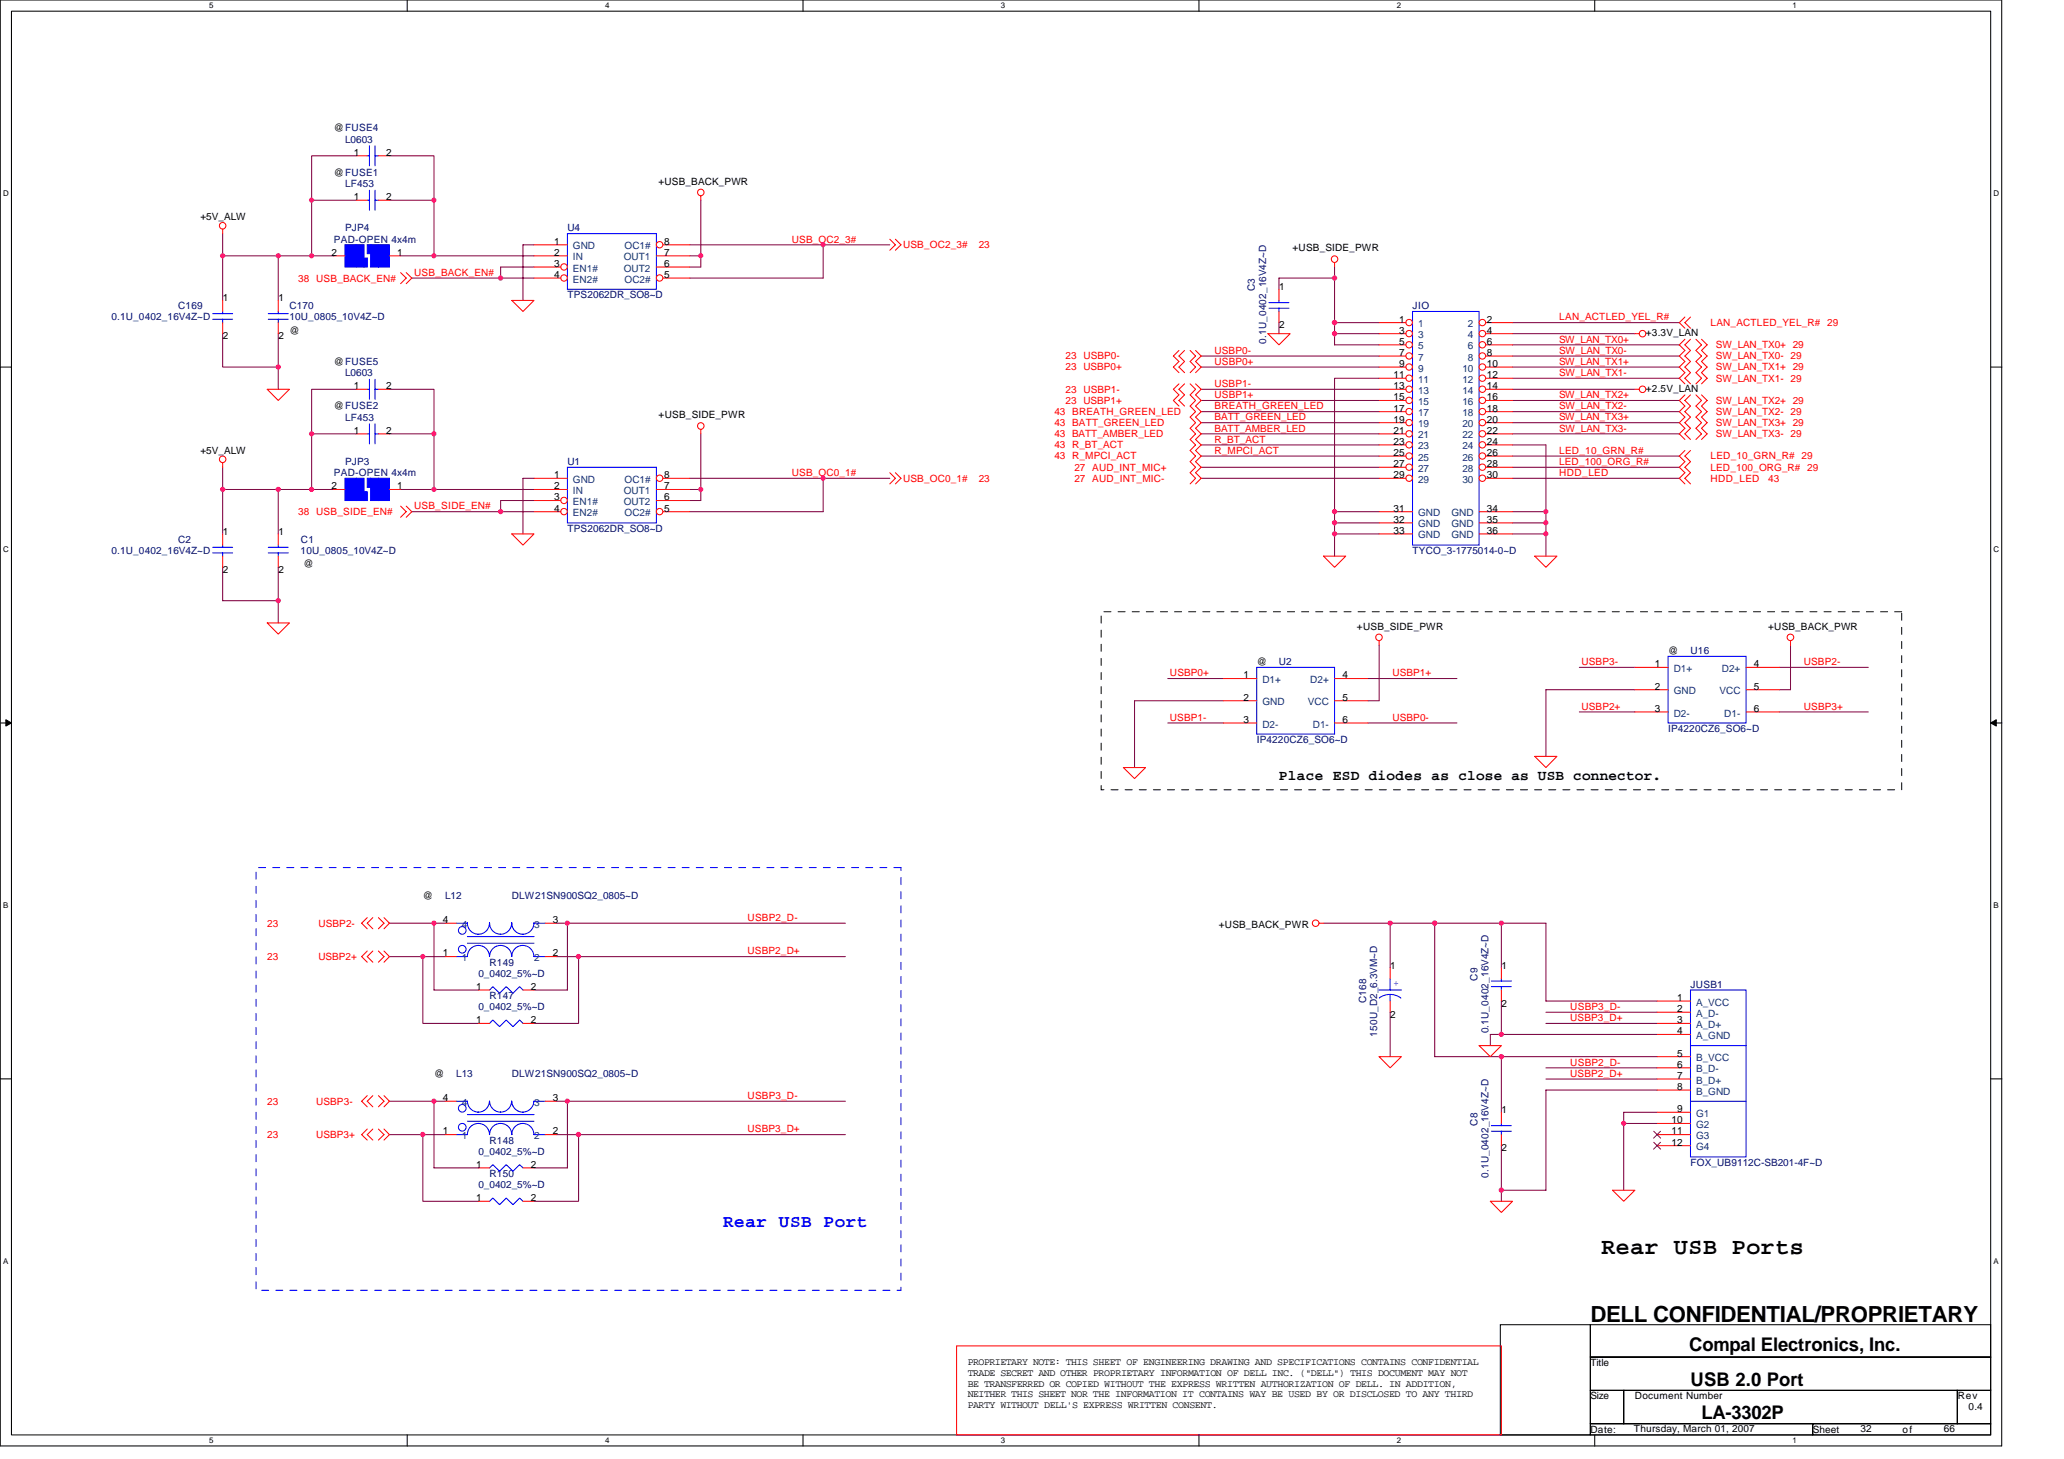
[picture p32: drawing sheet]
<svg xmlns="http://www.w3.org/2000/svg" width="297mm" height="210mm" viewBox="0 0 297 210" stroke-linecap="round" stroke-linejoin="round" font-family="sans-serif">
<defs><g id="words">
<text font-size="3.3" x="230.5" y="180.4">Rear USB Ports</text>
<text font-size="3.2" x="228.9" y="190.2">DELL CONFIDENTIAL/PROPRIETARY</text>
<g font-size="2.7">
<text x="243.1" y="194.4">Compal Electronics, Inc.</text>
<text x="243.3" y="199.3">USB 2.0 Port</text>
<text x="244.9" y="204.2">LA-3302P</text>
</g>
<text font-size="2.5" fill="#00f" x="104.1" y="176.6">Rear USB Port</text>
<text font-size="2.1" x="184.1" y="112.2">Place ESD diodes as close as USB connector.</text>
<g font-size="1.4">
<text x="48" y="18.9">@FUSE4</text>
<text x="50.9" y="22.4">1</text>
<text x="55.6" y="22.4">2</text>
<text x="48" y="25.3">@FUSE1</text>
<text x="50.9" y="28.8">1</text>
<text x="55.6" y="28.8">2</text>
<text x="94.8" y="26.6">+USB_BACK_PWR</text>
<text x="28.8" y="31.7">+5V_ALW</text>
<text x="79.7" y="35.2">1</text>
<text x="95.6" y="35.2">8</text>
<text x="47.7" y="36.8">2</text>
<text x="57.2" y="36.8">1</text>
<text x="79.7" y="36.8">2</text>
<text x="79.7" y="38.4">3</text>
<text x="79.7" y="40">4</text>
<text x="95.6" y="40">5</text>
<text x="95.6" y="36.8">7</text>
<text x="95.6" y="38.4">6</text>
<text x="184.1" y="41.8">1</text>
<text x="186" y="36.2">+USB_SIDE_PWR</text>
<text x="32.1" y="43.4">1</text>
<text x="40.1" y="43.4">1</text>
<text x="184.1" y="47.2">2</text>
<text x="201.4" y="46.4">1</text>
<text x="201.4" y="48">3</text>
<text x="214" y="46.4">2</text>
<text x="214" y="48">4</text>
<text x="32.1" y="48.8">2</text>
<text x="40.1" y="48.8">2</text>
<text x="41.7" y="48">@</text>
<text x="48" y="52.5">@FUSE5</text>
<text x="201.4" y="49.6">5</text>
<text x="201.4" y="51.2">7</text>
<text x="201.4" y="52.8">9</text>
<text x="214" y="49.6">6</text>
<text x="214" y="51.2">8</text>
<text x="214" y="52.8">10</text>
<text x="236.9" y="48.3">+3.3V_LAN</text>
<text x="48" y="58.9">@FUSE2</text>
<text x="50.9" y="56">1</text>
<text x="55.6" y="56">2</text>
<text x="200.6" y="54.4">11</text>
<text x="200.6" y="56">13</text>
<text x="200.6" y="57.6">15</text>
<text x="200.6" y="59.2">17</text>
<text x="214" y="54.4">12</text>
<text x="214" y="56">14</text>
<text x="214" y="57.6">16</text>
<text x="214" y="59.2">18</text>
<text x="236.9" y="56.3">+2.5V_LAN</text>
<text x="28.8" y="65.3">+5V_ALW</text>
<text x="50.9" y="62.4">1</text>
<text x="55.6" y="62.4">2</text>
<text x="94.8" y="60.2">+USB_SIDE_PWR</text>
<text x="200.6" y="60.8">19</text>
<text x="200.6" y="62.4">21</text>
<text x="200.6" y="64">23</text>
<text x="200.6" y="65.6">25</text>
<text x="214" y="60.8">20</text>
<text x="214" y="62.4">22</text>
<text x="214" y="64">24</text>
<text x="214" y="65.6">26</text>
<text x="47.7" y="70.4">2</text>
<text x="57.2" y="70.4">1</text>
<text x="79.7" y="68.8">1</text>
<text x="79.7" y="70.4">2</text>
<text x="79.7" y="72">3</text>
<text x="95.6" y="68.8">8</text>
<text x="95.6" y="70.4">7</text>
<text x="95.6" y="72">6</text>
<text x="200.6" y="67.2">27</text>
<text x="200.6" y="68.8">29</text>
<text x="214" y="67.2">28</text>
<text x="214" y="68.8">30</text>
<text x="32.1" y="77">1</text>
<text x="40.1" y="77">1</text>
<text x="79.7" y="73.6">4</text>
<text x="95.6" y="73.6">5</text>
<text x="200.6" y="73.6">31</text>
<text x="200.6" y="75.2">32</text>
<text x="200.6" y="76.8">33</text>
<text x="214" y="73.6">34</text>
<text x="214" y="75.2">35</text>
<text x="214" y="76.8">36</text>
<text x="32.1" y="82.4">2</text>
<text x="40.1" y="82.4">2</text>
<text x="43.7" y="81.6">@</text>
<text x="180.9" y="95.7">@</text>
<text x="195.3" y="90.6">+USB_SIDE_PWR</text>
<text x="238.1" y="96">1</text>
<text x="240.1" y="94.1">@</text>
<text x="252.4" y="96">4</text>
<text x="254.5" y="90.6">+USB_BACK_PWR</text>
<text x="178.9" y="97.6">1</text>
<text x="178.9" y="100.8">2</text>
<text x="193.2" y="100.8">5</text>
<text x="193.2" y="97.6">4</text>
<text x="238.1" y="99.2">2</text>
<text x="252.4" y="99.2">5</text>
<text x="178.9" y="104">3</text>
<text x="193.2" y="104">6</text>
<text x="238.1" y="102.4">3</text>
<text x="252.4" y="102.4">6</text>
<text x="60.9" y="129.3">@</text>
<text x="63.7" y="137.6">1</text>
<text x="63.7" y="132.8">4</text>
<text x="79.6" y="132.8">3</text>
<text x="79.6" y="137.6">2</text>
<text x="175.4" y="133.5">+USB_BACK_PWR</text>
<text x="68.5" y="142.4">1</text>
<text x="76.4" y="142.4">2</text>
<text x="200.1" y="139.4">1</text>
<text x="216.1" y="139.4">1</text>
<text x="241.4" y="144">1</text>
<text x="68.5" y="147.2">1</text>
<text x="76.4" y="147.2">2</text>
<text x="200.1" y="146.4">2</text>
<text x="216.1" y="144.8">2</text>
<text x="241.4" y="145.6">2</text>
<text x="241.4" y="147.2">3</text>
<text x="241.4" y="148.8">4</text>
<text x="62.5" y="154.9">@</text>
<text x="241.4" y="152">5</text>
<text x="241.4" y="153.6">6</text>
<text x="241.4" y="155.2">7</text>
<text x="63.7" y="158.4">4</text>
<text x="79.6" y="158.4">3</text>
<text x="216.1" y="160.2">1</text>
<text x="240.6" y="161.6">10</text>
<text x="241.4" y="156.8">8</text>
<text x="241.4" y="160">9</text>
<text x="63.7" y="163.2">1</text>
<text x="68.5" y="168">1</text>
<text x="76.4" y="168">2</text>
<text x="79.6" y="163.2">2</text>
<text x="216.1" y="165.7">2</text>
<text x="240.6" y="163.2">11</text>
<text x="240.6" y="164.8">12</text>
<text x="68.5" y="172.8">1</text>
<text x="76.4" y="172.8">2</text>
<text x="139.3" y="196.4">PROPRIETARY NOTE: THIS SHEET OF ENGINEERING DRAWING AND SPECIFICATIONS CONTAINS CONFIDENTIAL</text>
<text x="139.3" y="197.9">TRADE SECRET AND OTHER PROPRIETARY INFORMATION OF DELL INC. (&quot;DELL&quot;) THIS DOCUMENT MAY NOT</text>
<text x="228.9" y="196.5">Title</text>
<text x="139.3" y="199.5">BE TRANSFERRED OR COPIED WITHOUT THE EXPRESS WRITTEN AUTHORIZATION OF DELL. IN ADDITION,</text>
<text x="139.3" y="201">NEITHER THIS SHEET NOR THE INFORMATION IT CONTAINS WAY BE USED BY OR DISCLOSED TO ANY THIRD</text>
<text x="139.3" y="202.6">PARTY WITHOUT DELL'S EXPRESS WRITTEN CONSENT.</text>
<text x="228.9" y="201.3">Size</text>
<text x="235.3" y="201.3">Document Number</text>
<text x="281.7" y="201.3">Rev</text>
<text x="283.3" y="202.9">0.4</text>
<text x="228.9" y="206.1">Date:</text>
<text x="235.1" y="206">Thursday, March 01, 2007</text>
<text x="260.9" y="206.1">Sheet</text>
<text x="267.8" y="206">32</text>
<text x="273.8" y="206.1">of</text>
<text x="279.8" y="206">66</text>
</g>
<g font-size="1.4" fill="#000080">
<text x="49.7" y="20.5">L0603</text>
<text x="49.7" y="26.9">LF453</text>
<text x="48" y="34.9">PAD-OPEN 4x4m</text>
<text x="49.7" y="33.3">PJP4</text>
<text x="81.7" y="33.3">U4</text>
<text x="180.6" y="41.9" transform="rotate(-90 180.6 41.9)">C3</text>
<text x="16" y="46.1">0.1U_0402_16V4Z~D</text>
<text x="25.7" y="44.5">C169</text>
<text x="41.7" y="44.5">C170</text>
<text x="41.7" y="46.1">10U_0805_10V4Z~D</text>
<text x="81.7" y="42.9">TPS2062DR_SO8~D</text>
<text x="203.3" y="44.5">JIO</text>
<text x="182.2" y="49.4" transform="rotate(-90 182.2 49.4)">0.1U_0402_16V4Z~D</text>
<text x="49.7" y="54.1">L0603</text>
<text x="49.7" y="60.5">LF453</text>
<text x="48" y="68.5">PAD-OPEN 4x4m</text>
<text x="49.7" y="66.9">PJP3</text>
<text x="81.7" y="66.9">U1</text>
<text x="81.7" y="76.5">TPS2062DR_SO8~D</text>
<text x="16" y="79.7">0.1U_0402_16V4Z~D</text>
<text x="25.7" y="78.1">C2</text>
<text x="43.3" y="79.7">10U_0805_10V4Z~D</text>
<text x="43.3" y="78.1">C1</text>
<text x="203.3" y="79.7">TYCO_3-1775014-0~D</text>
<text x="184.1" y="95.7">U2</text>
<text x="243.3" y="94.1">U16</text>
<text x="180.9" y="106.9">IP4220CZ6_SO6~D</text>
<text x="240.1" y="105.3">IP4220CZ6_SO6~D</text>
<text x="64" y="129.3">L12</text>
<text x="73.7" y="129.3">DLW21SN900SQ2_0805~D</text>
<text x="68.9" y="140.5">0_0402_5%~D</text>
<text x="70.5" y="138.9">R149</text>
<text x="70.5" y="143.7">R147</text>
<text x="212.6" y="141.1" transform="rotate(-90 212.6 141.1)">C9</text>
<text x="243.3" y="142.1">JUSB1</text>
<text x="68.9" y="145.3">0_0402_5%~D</text>
<text x="196.6" y="144.4" transform="rotate(-90 196.6 144.4)">C168</text>
<text x="198.2" y="149.1" transform="rotate(-90 198.2 149.1)">150U_D2_6.3VM~D</text>
<text x="214.2" y="148.7" transform="rotate(-90 214.2 148.7)">0.1U_0402_16V4Z~D</text>
<text x="65.7" y="154.9">L13</text>
<text x="73.7" y="154.9">DLW21SN900SQ2_0805~D</text>
<text x="212.6" y="161.9" transform="rotate(-90 212.6 161.9)">C8</text>
<text x="68.9" y="166.1">0_0402_5%~D</text>
<text x="70.5" y="164.5">R148</text>
<text x="243.3" y="167.7">FOX_UB9112C-SB201-4F~D</text>
<text x="68.9" y="170.9">0_0402_5%~D</text>
<text x="70.5" y="169.3">R150</text>
<text x="214.2" y="169.5" transform="rotate(-90 214.2 169.5)">0.1U_0402_16V4Z~D</text>
</g>
<g font-size="1.4" fill="#004080">
<text x="82.5" y="35.9">GND</text>
<text x="89.9" y="35.9">OC1#</text>
<text x="82.5" y="37.5">IN</text>
<text x="82.5" y="39.1">EN1#</text>
<text x="82.5" y="40.7">EN2#</text>
<text x="89.8" y="37.5">OUT1</text>
<text x="89.8" y="39.1">OUT2</text>
<text x="89.9" y="40.7">OC2#</text>
<text x="204.1" y="47.1">1</text>
<text x="211.3" y="47.1">2</text>
<text x="204.1" y="48.7">3</text>
<text x="204.1" y="50.3">5</text>
<text x="204.1" y="51.9">7</text>
<text x="204.1" y="53.5">9</text>
<text x="210.5" y="53.5">10</text>
<text x="211.3" y="48.7">4</text>
<text x="211.3" y="50.3">6</text>
<text x="211.3" y="51.9">8</text>
<text x="204.1" y="55.1">11</text>
<text x="204.1" y="56.7">13</text>
<text x="204.1" y="58.3">15</text>
<text x="204.1" y="59.9">17</text>
<text x="210.5" y="55.1">12</text>
<text x="210.5" y="56.7">14</text>
<text x="210.5" y="58.3">16</text>
<text x="210.5" y="59.9">18</text>
<text x="204.1" y="61.5">19</text>
<text x="204.1" y="63.1">21</text>
<text x="204.1" y="64.7">23</text>
<text x="210.5" y="61.5">20</text>
<text x="210.5" y="63.1">22</text>
<text x="210.5" y="64.7">24</text>
<text x="82.5" y="69.5">GND</text>
<text x="82.5" y="71.1">IN</text>
<text x="89.8" y="71.1">OUT1</text>
<text x="89.9" y="69.5">OC1#</text>
<text x="204.1" y="66.3">25</text>
<text x="204.1" y="67.9">27</text>
<text x="204.1" y="69.5">29</text>
<text x="210.5" y="66.3">26</text>
<text x="210.5" y="67.9">28</text>
<text x="210.5" y="69.5">30</text>
<text x="82.5" y="72.7">EN1#</text>
<text x="82.5" y="74.3">EN2#</text>
<text x="89.8" y="72.7">OUT2</text>
<text x="89.9" y="74.3">OC2#</text>
<text x="204.1" y="74.3">GND</text>
<text x="204.1" y="75.9">GND</text>
<text x="204.1" y="77.5">GND</text>
<text x="208.9" y="74.3">GND</text>
<text x="208.9" y="75.9">GND</text>
<text x="208.9" y="77.5">GND</text>
<text x="181.7" y="98.3">D1+</text>
<text x="181.7" y="101.5">GND</text>
<text x="188.2" y="101.5">VCC</text>
<text x="188.6" y="98.3">D2+</text>
<text x="240.9" y="96.7">D1+</text>
<text x="240.9" y="99.9">GND</text>
<text x="247.5" y="99.9">VCC</text>
<text x="247.8" y="96.7">D2+</text>
<text x="181.7" y="104.7">D2-</text>
<text x="188.9" y="104.7">D1-</text>
<text x="240.9" y="103.1">D2-</text>
<text x="248.2" y="103.1">D1-</text>
<text x="66.5" y="133.5">4</text>
<text x="76.9" y="133.5">3</text>
<text x="66.5" y="138.3">1</text>
<text x="76.9" y="138.3">2</text>
<text x="244.1" y="144.7">A_VCC</text>
<text x="244.1" y="146.3">A_D-</text>
<text x="244.1" y="147.9">A_D+</text>
<text x="244.1" y="149.5">A_GND</text>
<text x="244.1" y="152.7">B_VCC</text>
<text x="244.1" y="154.3">B_D-</text>
<text x="244.1" y="155.9">B_D+</text>
<text x="66.5" y="159.1">4</text>
<text x="76.9" y="159.1">3</text>
<text x="244.1" y="157.5">B_GND</text>
<text x="244.1" y="160.7">G1</text>
<text x="66.5" y="163.9">1</text>
<text x="76.9" y="163.9">2</text>
<text x="244.1" y="162.3">G2</text>
<text x="244.1" y="163.9">G3</text>
<text x="244.1" y="165.5">G4</text>
</g>
<g font-size="1.4" fill="#f00">
<text x="114" y="34.9">USB_OC2_3#</text>
<text x="130" y="35.7">USB_OC2_3#</text>
<text x="140.9" y="35.7">23</text>
<text x="42.9" y="40.5">38 USB_BACK_EN#</text>
<text x="59.6" y="39.7">USB_BACK_EN#</text>
<text x="224.4" y="46.1">LAN_ACTLED_YEL_R#</text>
<text x="246.2" y="46.9">LAN_ACTLED_YEL_R# 29</text>
<text x="153.3" y="51.7">23 USBP0-</text>
<text x="153.3" y="53.3">23 USBP0+</text>
<text x="174.8" y="50.9">USBP0-</text>
<text x="174.8" y="52.5">USBP0+</text>
<text x="224.4" y="49.3">SW_LAN_TX0+</text>
<text x="224.4" y="52.5">SW_LAN_TX1+</text>
<text x="224.4" y="50.9">SW_LAN_TX0-</text>
<text x="246.9" y="50.1">SW_LAN_TX0+ 29</text>
<text x="246.9" y="51.7">SW_LAN_TX0- 29</text>
<text x="246.9" y="53.3">SW_LAN_TX1+ 29</text>
<text x="151.7" y="59.7">43 BREATH_GREEN_LED</text>
<text x="153.3" y="56.5">23 USBP1-</text>
<text x="153.3" y="58.1">23 USBP1+</text>
<text x="174.8" y="55.7">USBP1-</text>
<text x="174.8" y="57.3">USBP1+</text>
<text x="174.8" y="58.9">BREATH_GREEN_LED</text>
<text x="224.4" y="54.1">SW_LAN_TX1-</text>
<text x="224.4" y="57.3">SW_LAN_TX2+</text>
<text x="224.4" y="58.9">SW_LAN_TX2-</text>
<text x="246.9" y="58.1">SW_LAN_TX2+ 29</text>
<text x="246.9" y="59.7">SW_LAN_TX2- 29</text>
<text x="246.9" y="54.9">SW_LAN_TX1- 29</text>
<text x="151.7" y="61.3">43 BATT_GREEN_LED</text>
<text x="151.7" y="62.9">43 BATT_AMBER_LED</text>
<text x="151.7" y="64.5">43 R_BT_ACT</text>
<text x="174.8" y="60.5">BATT_GREEN_LED</text>
<text x="174.8" y="62.1">BATT_AMBER_LED</text>
<text x="174.8" y="63.7">R_BT_ACT</text>
<text x="174.8" y="65.3">R_MPCI_ACT</text>
<text x="224.4" y="65.3">LED_10_GRN_R#</text>
<text x="224.4" y="62.1">SW_LAN_TX3-</text>
<text x="224.4" y="60.5">SW_LAN_TX3+</text>
<text x="246.9" y="61.3">SW_LAN_TX3+ 29</text>
<text x="246.9" y="62.9">SW_LAN_TX3- 29</text>
<text x="114" y="68.5">USB_OC0_1#</text>
<text x="130" y="69.3">USB_OC0_1#</text>
<text x="140.9" y="69.3">23</text>
<text x="151.7" y="66.1">43 R_MPCI_ACT</text>
<text x="154.6" y="67.7">27 AUD_INT_MIC+</text>
<text x="154.6" y="69.3">27 AUD_INT_MIC-</text>
<text x="224.4" y="66.9">LED_100_ORG_R#</text>
<text x="224.4" y="68.5">HDD_LED</text>
<text x="246.2" y="66.1">LED_10_GRN_R# 29</text>
<text x="246.2" y="67.7">LED_100_ORG_R# 29</text>
<text x="246.2" y="69.3">HDD_LED</text>
<text x="254.5" y="69.3">43</text>
<text x="42.9" y="74.1">38 USB_SIDE_EN#</text>
<text x="59.6" y="73.3">USB_SIDE_EN#</text>
<text x="227.6" y="95.7">USBP3-</text>
<text x="259.6" y="95.7">USBP2-</text>
<text x="168.4" y="97.3">USBP0+</text>
<text x="200.4" y="97.3">USBP1+</text>
<text x="168.4" y="103.7">USBP1-</text>
<text x="200.4" y="103.7">USBP0-</text>
<text x="227.6" y="102.1">USBP2+</text>
<text x="259.6" y="102.1">USBP3+</text>
<text x="38.5" y="133.3">23</text>
<text x="45.8" y="133.3">USBP2-</text>
<text x="107.6" y="137.3">USBP2_D+</text>
<text x="107.6" y="132.5">USBP2_D-</text>
<text x="38.5" y="138.1">23</text>
<text x="45.8" y="138.1">USBP2+</text>
<text x="226" y="145.3">USBP3_D-</text>
<text x="226" y="146.9">USBP3_D+</text>
<text x="226" y="154.9">USBP2_D+</text>
<text x="226" y="153.3">USBP2_D-</text>
<text x="38.5" y="158.9">23</text>
<text x="45.5" y="158.9">USBP3-</text>
<text x="107.6" y="158.1">USBP3_D-</text>
<text x="38.5" y="163.7">23</text>
<text x="45.5" y="163.7">USBP3+</text>
<text x="107.6" y="162.9">USBP3_D+</text>
</g>
<text font-size="1.4" fill="#00f" x="200.6" y="141.8">+</text>
<g font-size="1.1">
<text x="30.1" y="1.2">5</text>
<text x="87.1" y="1.2">4</text>
<text x="144" y="1.2">3</text>
<text x="201" y="1.2">2</text>
<text x="258" y="1.2">1</text>
<text x=".4" y="28.2">D</text>
<text x="286.9" y="28.2">D</text>
<text x=".4" y="79.4">C</text>
<text x="286.9" y="79.4">C</text>
<text x=".4" y="130.6">B</text>
<text x="286.9" y="130.6">B</text>
<text x=".4" y="181.8">A</text>
<text x="286.9" y="181.8">A</text>
<text x="30.1" y="207.6">5</text>
<text x="87.1" y="207.6">4</text>
<text x="144" y="207.6">3</text>
<text x="201" y="207.6">2</text>
<text x="258" y="207.6">1</text>
</g>
</g></defs>
<path d="M0 0h288.1v208h-288.1zM1.6 1.6h284.9v204.8h-284.9z" fill="none" stroke="#000" stroke-width=".15"/>
<g fill="#fff">
<path d="M30.1 .2h.6v1.2h-.6z"/>
<path d="M30.1 206.6h.6v1.3h-.6z"/>
</g>
<path d="M58.6 0v1.6M58.6 206.4v1.6" fill="none" stroke="#000" stroke-width=".15"/>
<g fill="#fff">
<path d="M87.1 .2h.6v1.2h-.6z"/>
<path d="M87.1 206.6h.6v1.3h-.6z"/>
</g>
<path d="M115.6 0v1.6M115.6 206.4v1.6" fill="none" stroke="#000" stroke-width=".15"/>
<g fill="#fff">
<path d="M144 .2h.6v1.2h-.6z"/>
<path d="M144 206.6h.6v1.3h-.6z"/>
</g>
<path d="M172.5 0v1.6M172.5 206.4v1.6" fill="none" stroke="#000" stroke-width=".15"/>
<g fill="#fff">
<path d="M201 .2h.6v1.2h-.6z"/>
<path d="M201 206.6h.6v1.3h-.6z"/>
</g>
<path d="M229.5 0v1.6M229.5 206.4v1.6" fill="none" stroke="#000" stroke-width=".15"/>
<g fill="#fff">
<path d="M258 .2h.6v1.2h-.6z"/>
<path d="M258 206.6h.6v1.3h-.6z"/>
<path d="M.4 27.2h.8v1.3h-.8z"/>
<path d="M286.9 27.2h.8v1.3h-.8z"/>
<path d="M.4 78.4h.8v1.3h-.8z"/>
<path d="M286.9 78.4h.8v1.3h-.8z"/>
</g>
<path d="M0 52.8h1.6M286.5 52.8h1.6" fill="none" stroke="#000" stroke-width=".15"/>
<g fill="#fff">
<path d="M.4 129.6h.8v1.3h-.8z"/>
<path d="M286.9 129.6h.7v1.3h-.7z"/>
</g>
<path d="M0 104h1.6M286.5 104h1.6" fill="none" stroke="#000" stroke-width=".15"/>
<path d="M.8 103.5l.8 .5-.8 .5zM286.5 104l.8-.5v1z" fill="#000" stroke="#000" stroke-width=".14"/>
<g fill="#fff">
<path d="M.4 180.8h.8v1.3h-.8z"/>
<path d="M286.9 180.8h.7v1.3h-.7z"/>
</g>
<path d="M0 155.2h1.6M286.5 155.2h1.6M215.9 190.6h13v15.8h-13zM228.9 190.6h57.6v4.6h-57.6zM228.9 195.2h57.6v4.8h-57.6zM228.9 200h4.8v4.8h-4.8zM228.9 204.8h32v1.6h-32zM233.7 200h48v4.8h-48zM260.9 204.8h25.6v1.6h-25.6zM281.7 200h4.8v4.8h-4.8z" fill="none" stroke="#000" stroke-width=".15"/>
<g fill="none" stroke="#800040" stroke-width=".15">
<path d="M32 33.6v3.2h8M32 36.8v6.4M40 36.8v6.4M40 36.8h8M51.3 28.8h-6.5v8M51.3 22.4h-6.5v6.4M56 22.4h6.5v6.4M56 28.8h6.5M57.7 36.8h19.2M62.5 28.8v8M76.9 35.2h-1.6v8M76.9 38.4h-4.9v1.6"/>
<path d="M99.3 35.2h19.2v4.8h-19.2M99.3 36.8h1.6M100.9 28.8v9.6h-1.6M118.5 35.2h9.6M192.1 38.4v11.2h6.4M32 48v4.8h8M40 48v8M51.3 56h-6.5v6.4M56 56h6.5v6.4M59.3 40h17.6M172.9 52.8h25.6M172.9 51.2h25.6"/>
<path d="M172.9 56h25.6M172.9 57.6h25.6M172.9 59.2h25.6M184.1 46.4v1.6M192.1 40h-8v1.6M192.1 46.4h6.4M192.1 48h6.4M198.5 54.4h-6.4v19.2M217.7 46.4h24M217.7 49.6h24M217.7 52.8h24M217.7 54.4h24"/>
<path d="M217.7 51.2h24M217.7 56h17.6M217.7 48h17.6M217.7 57.6h24M217.7 59.2h24M32 70.4h8v6.4M32 67.2v9.6M40 70.4h8M51.3 62.4h-6.5v8M56 62.4h6.5M57.7 70.4h19.2M59.3 73.6h17.6"/>
<path d="M62.5 62.4v8M76.9 68.8h-1.6v8M76.9 72h-4.9v1.6M99.3 68.8h19.2v4.8h-19.2M99.3 70.4h1.6M100.9 62.4v9.6h-1.6M118.5 68.8h9.6M172.9 68.8h25.6M172.9 65.6h25.6M172.9 67.2h25.6M172.9 64h25.6M172.9 62.4h25.6"/>
<path d="M172.9 60.8h25.6M192.1 73.6v1.6h6.4M192.1 75.2v1.6h6.4M192.1 73.6h6.4M192.1 76.8v3.2M217.7 64h4.8v16M217.7 68.8h24M217.7 73.6h4.8M217.7 65.6h24M217.7 67.2h24M217.7 62.4h24M217.7 60.8h24"/>
<path d="M217.7 75.2h4.8M217.7 76.8h4.8M32 81.6v4.8h8M40 81.6v8M168.1 97.6h8M196.9 97.6h12.8M198.5 92.8v8h-1.6M227.3 96h8M235.3 99.2h-12.8v9.6M256.1 96h12.8M257.7 92.8v6.4h-1.6M168.1 104h8"/>
<path d="M176.1 100.8h-12.8v9.6M196.9 104h12.8M227.3 102.4h8M256.1 102.4h12.8M56 132.8h8M56 137.6h8M60.9 137.6v9.6h8M62.5 132.8v9.6h6.4M80 132.8h41.7M80 137.6h41.7M81.7 132.8v9.6h-4.8M83.3 137.6v9.6h-6.4"/>
<path d="M190.5 132.8h9.6v6.4M200.1 132.8h22.4v11.2h16M206.5 132.8v19.2h32M216.1 132.8v6.4M56 158.4h8M62.5 158.4v9.6h6.4M80 158.4h41.7M81.7 158.4v9.6h-4.8M200.1 145.6v6.4M216.1 144v4.8M216.1 152v8M222.5 155.2h16"/>
<path d="M222.5 153.6h16M222.5 145.6h16M222.5 147.2h16M238.5 148.8h-24v1.6M238.5 156.8h-16v14.4h-6.4M56 163.2h8M60.9 163.2v9.6h8M80 163.2h41.7M83.3 163.2v9.6h-6.4M216.1 164.8v8M233.7 161.6h4.8M238.5 160h-4.8v11.2"/>
</g>
<g fill="none" stroke="#f00" stroke-width=".15">
<path d="M32 33v.6M57.7 39.2l.8 .8-.8 .8M58.5 39.2l.8 .8-.8 .8M100.9 28.2v.6M128.1 34.4l.8 .8-.8 .8M128.9 34.4l.8 .8-.8 .8M192.1 37.8v.6M38.5 56h3.2l-1.7 1.6zM73.7 43.2h3.2l-1.6 1.6zM169.7 55.2l-.8 .8 .8 .8-.8 .8 .8 .8M169.7 50.4l-.8 .8 .8 .8-.8 .8 .8 .8M170.5 55.2l-.8 .8 .8 .8-.8 .8 .8 .8"/>
<path d="M170.5 50.4l-.8 .8 .8 .8-.8 .8 .8 .8M171.3 55.2l.8 .8-.8 .8 .8 .8-.8 .8 .8 .8-.8 .8 .8 .8-.8 .8 .8 .8-.8 .8 .8 .8-.8 .8 .8 .8-.8 .8 .8 .8-.8 .8 .8 .8-.8 .8M171.3 50.4l.8 .8-.8 .8 .8 .8-.8 .8M172.1 55.2l.8 .8-.8 .8 .8 .8-.8 .8 .8 .8-.8 .8 .8 .8-.8 .8 .8 .8-.8 .8 .8 .8-.8 .8 .8 .8-.8 .8 .8 .8-.8 .8 .8 .8-.8 .8M172.1 50.4l.8 .8-.8 .8 .8 .8-.8 .8M182.5 48h3.2l-1.6 1.6zM235.3 48h.6M235.3 56h.6M242.5 56.8l-.8 .8 .8 .8-.8 .8 .8 .8-.8 .8 .8 .8-.8 .8 .8 .8M242.5 45.6l-.8 .8 .8 .8M242.5 48.8l-.8 .8 .8 .8-.8 .8 .8 .8-.8 .8 .8 .8-.8 .8 .8 .8M243.3 56.8l-.8 .8 .8 .8-.8 .8 .8 .8-.8 .8 .8 .8-.8 .8 .8 .8"/>
<path d="M243.3 45.6l-.8 .8 .8 .8M243.3 48.8l-.8 .8 .8 .8-.8 .8 .8 .8-.8 .8 .8 .8-.8 .8 .8 .8M244.1 56.8l.8 .8-.8 .8 .8 .8-.8 .8 .8 .8-.8 .8 .8 .8-.8 .8M244.1 48.8l.8 .8-.8 .8 .8 .8-.8 .8 .8 .8-.8 .8 .8 .8-.8 .8M244.9 56.8l.8 .8-.8 .8 .8 .8-.8 .8 .8 .8-.8 .8 .8 .8-.8 .8M244.9 48.8l.8 .8-.8 .8 .8 .8-.8 .8 .8 .8-.8 .8 .8 .8-.8 .8M32 66.6v.6M57.7 72.8l.8 .8-.8 .8M58.5 72.8l.8 .8-.8 .8M73.7 76.8h3.2l-1.6 1.6zM76.9 68.8h4.8M76.9 70.4h4.8"/>
<path d="M100.9 61.8v.6M128.1 68l.8 .8-.8 .8M128.9 68l.8 .8-.8 .8M242.5 64.8l-.8 .8 .8 .8-.8 .8 .8 .8-.8 .8 .8 .8M243.3 64.8l-.8 .8 .8 .8-.8 .8 .8 .8-.8 .8 .8 .8M38.5 89.6h3.2l-1.7 1.6zM190.5 80h3.2l-1.6 1.6zM198.5 92.2v.6M220.9 80h3.2l-1.6 1.6zM257.7 92.2v.6M161.7 110.4h3.2l-1.6 1.6zM220.9 108.8h3.2l-1.6 1.6z"/>
<path d="M52.8 136.8l-.8 .8 .8 .8M52.8 132l-.8 .8 .8 .8M53.7 136.8l-.9 .8 .9 .8M53.7 132l-.9 .8 .9 .8M54.5 136.8l.8 .8-.8 .8M54.5 132l.8 .8-.8 .8M55.3 136.8l.7 .8-.7 .8M55.3 132l.7 .8-.7 .8M189.8 132.8h.7M216.1 139.2v1.6M52.8 157.6l-.8 .8 .8 .8M53.7 157.6l-.9 .8 .9 .8"/>
<path d="M54.5 157.6l.8 .8-.8 .8M55.3 157.6l.7 .8-.7 .8M198.5 152h3.2l-1.6 1.6zM212.9 150.4h3.2l-1.6 1.6zM216.1 142.4v1.6M52.8 162.4l-.8 .8 .8 .8M53.7 162.4l-.9 .8 .9 .8M54.5 162.4l.8 .8-.8 .8M55.3 162.4l.7 .8-.7 .8M214.5 172.8h3.2l-1.6 1.6zM232.1 171.2h3.2l-1.6 1.6zM137.7 193.6h78.4v12.8h-78.4z"/>
<circle cx="32" cy="32.5" r=".47"/>
<circle cx="100.9" cy="27.7" r=".47"/>
<circle cx="192.1" cy="37.3" r=".47"/>
<circle cx="236.4" cy="56" r=".47"/>
<circle cx="236.4" cy="48" r=".47"/>
<circle cx="32" cy="66.1" r=".47"/>
<circle cx="100.8" cy="61.3" r=".47"/>
<circle cx="198.5" cy="91.7" r=".47"/>
<circle cx="257.7" cy="91.7" r=".47"/>
<circle cx="189.3" cy="132.8" r=".47"/>
</g>
<path d="M158.5 88h115.2v25.6h-115.2z" fill="none" stroke="#000" stroke-width=".14" stroke-dasharray="1 1 1 1 1 1 1 1"/>
<path d="M36.8 124.8h92.9v60.8h-92.9z" fill="none" stroke="#00f" stroke-width=".14" stroke-dasharray="1 1 1 1 1 1 1 1"/>
<path d="M81.7 67.2h12.8v8h-12.8zM214.6 141.9h2.9M214.6 141.1h2.9M216.1 140.8v.3M216.1 141.9v.5" fill="none" stroke="#00f" stroke-width=".15"/>
<circle cx="81.2" cy="72" r=".46" fill="#fff" stroke="#f00" stroke-width=".15"/>
<path d="M76.9 72h3.8" fill="none" stroke="#f00" stroke-width=".15"/>
<circle cx="81.2" cy="73.6" r=".46" fill="#fff" stroke="#f00" stroke-width=".15"/>
<path d="M76.9 73.6h3.8" fill="none" stroke="#f00" stroke-width=".15"/>
<circle cx="94.9" cy="68.8" r=".46" fill="#fff" stroke="#f00" stroke-width=".15"/>
<path d="M94.5 70.4h4.8M94.5 72h4.8M95.4 68.8h3.9" fill="none" stroke="#f00" stroke-width=".15"/>
<circle cx="94.9" cy="73.6" r=".46" fill="#fff" stroke="#f00" stroke-width=".15"/>
<g fill="none" stroke="#f00" stroke-width=".15">
<path d="M40 43.2v1.6M40 46.4v1.6M48 70.4h1.7M51.3 62.4h1.5M54.5 62.4h1.5M56 70.4h1.7M95.4 73.6h3.9M235.3 96h4.8M235.3 99.2h4.8M251.3 96h4.8M251.3 99.2h4.8M235.3 102.4h4.8"/>
<path d="M251.3 102.4h4.8"/>
</g>
<g fill="#00f" stroke="#00f" stroke-width=".15">
<path d="M54.5 68.8h1.5v3.2h-1.5z" fill-rule="evenodd"/>
<path d="M49.7 68.8h1.6v3.2h-1.6z" fill-rule="evenodd"/>
<path d="M53.3 68.8h1.2v3.2h-1.2z" fill-rule="evenodd"/>
<path d="M52.8 68.8h.5v1.3h-.5z" fill-rule="evenodd"/>
<path d="M52.4 70.7h.4v1.3h-.4z" fill-rule="evenodd"/>
<path d="M51.3 68.8h1.1v3.2h-1.1z" fill-rule="evenodd"/>
</g>
<path d="M38.6 45.9h2.9M38.6 45.1h2.9M40 44.8v.3M40 45.9v.5M203.3 44.8h9.6v33.6h-9.6zM52.8 62.4h.4M53.2 61v2.9M54 62.4h.5M54 61v2.9M240.1 94.4h11.2v9.6h-11.2z" fill="none" stroke="#00f" stroke-width=".15"/>
<circle cx="202.8" cy="46.4" r=".46" fill="#fff" stroke="#f00" stroke-width=".15"/>
<path d="M198.5 46.4h3.8" fill="none" stroke="#f00" stroke-width=".15"/>
<circle cx="213.3" cy="46.4" r=".46" fill="#fff" stroke="#f00" stroke-width=".15"/>
<path d="M213.8 46.4h3.9" fill="none" stroke="#f00" stroke-width=".15"/>
<circle cx="202.8" cy="48" r=".46" fill="#fff" stroke="#f00" stroke-width=".15"/>
<path d="M198.5 48h3.8" fill="none" stroke="#f00" stroke-width=".15"/>
<circle cx="213.3" cy="48" r=".46" fill="#fff" stroke="#f00" stroke-width=".15"/>
<path d="M213.8 48h3.9" fill="none" stroke="#f00" stroke-width=".15"/>
<circle cx="202.8" cy="49.6" r=".46" fill="#fff" stroke="#f00" stroke-width=".15"/>
<path d="M198.5 49.6h3.8" fill="none" stroke="#f00" stroke-width=".15"/>
<circle cx="213.3" cy="49.6" r=".46" fill="#fff" stroke="#f00" stroke-width=".15"/>
<path d="M213.8 49.6h3.9" fill="none" stroke="#f00" stroke-width=".15"/>
<circle cx="202.8" cy="51.2" r=".46" fill="#fff" stroke="#f00" stroke-width=".15"/>
<path d="M198.5 51.2h3.8" fill="none" stroke="#f00" stroke-width=".15"/>
<circle cx="213.3" cy="51.2" r=".46" fill="#fff" stroke="#f00" stroke-width=".15"/>
<path d="M213.8 51.2h3.9" fill="none" stroke="#f00" stroke-width=".15"/>
<circle cx="202.8" cy="52.8" r=".46" fill="#fff" stroke="#f00" stroke-width=".15"/>
<path d="M198.5 52.8h3.8" fill="none" stroke="#f00" stroke-width=".15"/>
<circle cx="213.3" cy="52.8" r=".46" fill="#fff" stroke="#f00" stroke-width=".15"/>
<path d="M213.8 52.8h3.9" fill="none" stroke="#f00" stroke-width=".15"/>
<circle cx="213.3" cy="54.4" r=".46" fill="#fff" stroke="#f00" stroke-width=".15"/>
<path d="M213.8 54.4h3.9" fill="none" stroke="#f00" stroke-width=".15"/>
<circle cx="213.3" cy="56" r=".46" fill="#fff" stroke="#f00" stroke-width=".15"/>
<path d="M213.8 56h3.9" fill="none" stroke="#f00" stroke-width=".15"/>
<circle cx="202.8" cy="54.4" r=".46" fill="#fff" stroke="#f00" stroke-width=".15"/>
<path d="M198.5 54.4h3.8" fill="none" stroke="#f00" stroke-width=".15"/>
<circle cx="202.8" cy="56" r=".46" fill="#fff" stroke="#f00" stroke-width=".15"/>
<path d="M198.5 56h3.8" fill="none" stroke="#f00" stroke-width=".15"/>
<circle cx="202.8" cy="57.6" r=".46" fill="#fff" stroke="#f00" stroke-width=".15"/>
<path d="M198.5 57.6h3.8" fill="none" stroke="#f00" stroke-width=".15"/>
<circle cx="213.3" cy="57.6" r=".46" fill="#fff" stroke="#f00" stroke-width=".15"/>
<path d="M213.8 57.6h3.9" fill="none" stroke="#f00" stroke-width=".15"/>
<circle cx="202.8" cy="59.2" r=".46" fill="#fff" stroke="#f00" stroke-width=".15"/>
<path d="M198.5 59.2h3.8" fill="none" stroke="#f00" stroke-width=".15"/>
<circle cx="213.3" cy="59.2" r=".46" fill="#fff" stroke="#f00" stroke-width=".15"/>
<path d="M213.8 59.2h3.9" fill="none" stroke="#f00" stroke-width=".15"/>
<circle cx="202.8" cy="60.8" r=".46" fill="#fff" stroke="#f00" stroke-width=".15"/>
<path d="M198.5 60.8h3.8" fill="none" stroke="#f00" stroke-width=".15"/>
<circle cx="213.3" cy="60.8" r=".46" fill="#fff" stroke="#f00" stroke-width=".15"/>
<path d="M213.8 60.8h3.9" fill="none" stroke="#f00" stroke-width=".15"/>
<circle cx="202.8" cy="62.4" r=".46" fill="#fff" stroke="#f00" stroke-width=".15"/>
<path d="M198.5 62.4h3.8" fill="none" stroke="#f00" stroke-width=".15"/>
<circle cx="213.3" cy="62.4" r=".46" fill="#fff" stroke="#f00" stroke-width=".15"/>
<path d="M213.8 62.4h3.9" fill="none" stroke="#f00" stroke-width=".15"/>
<circle cx="202.8" cy="64" r=".46" fill="#fff" stroke="#f00" stroke-width=".15"/>
<path d="M198.5 64h3.8" fill="none" stroke="#f00" stroke-width=".15"/>
<circle cx="213.3" cy="64" r=".46" fill="#fff" stroke="#f00" stroke-width=".15"/>
<path d="M213.8 64h3.9" fill="none" stroke="#f00" stroke-width=".15"/>
<circle cx="202.8" cy="65.6" r=".46" fill="#fff" stroke="#f00" stroke-width=".15"/>
<path d="M198.5 65.6h3.8" fill="none" stroke="#f00" stroke-width=".15"/>
<circle cx="213.3" cy="65.6" r=".46" fill="#fff" stroke="#f00" stroke-width=".15"/>
<path d="M213.8 65.6h3.9" fill="none" stroke="#f00" stroke-width=".15"/>
<circle cx="202.8" cy="67.2" r=".46" fill="#fff" stroke="#f00" stroke-width=".15"/>
<path d="M198.5 67.2h3.8" fill="none" stroke="#f00" stroke-width=".15"/>
<circle cx="202.8" cy="68.8" r=".46" fill="#fff" stroke="#f00" stroke-width=".15"/>
<path d="M198.5 68.8h3.8" fill="none" stroke="#f00" stroke-width=".15"/>
<circle cx="213.3" cy="67.2" r=".46" fill="#fff" stroke="#f00" stroke-width=".15"/>
<path d="M213.8 67.2h3.9" fill="none" stroke="#f00" stroke-width=".15"/>
<circle cx="213.3" cy="68.8" r=".46" fill="#fff" stroke="#f00" stroke-width=".15"/>
<path d="M76.9 35.2h4.8M76.9 36.8h4.8M198.5 73.6h4.8M198.5 75.2h4.8M198.5 76.8h4.8M212.9 73.6h4.8M212.9 75.2h4.8M212.9 76.8h4.8M213.8 68.8h3.9" fill="none" stroke="#f00" stroke-width=".15"/>
<path d="M81.7 33.6h12.8v8h-12.8z" fill="none" stroke="#00f" stroke-width=".15"/>
<circle cx="81.2" cy="38.4" r=".46" fill="#fff" stroke="#f00" stroke-width=".15"/>
<path d="M76.9 38.4h3.8" fill="none" stroke="#f00" stroke-width=".15"/>
<circle cx="81.2" cy="40" r=".46" fill="#fff" stroke="#f00" stroke-width=".15"/>
<path d="M76.9 40h3.8" fill="none" stroke="#f00" stroke-width=".15"/>
<circle cx="94.9" cy="35.2" r=".46" fill="#fff" stroke="#f00" stroke-width=".15"/>
<path d="M94.5 36.8h4.8M94.5 38.4h4.8M95.4 35.2h3.9" fill="none" stroke="#f00" stroke-width=".15"/>
<circle cx="94.9" cy="40" r=".46" fill="#fff" stroke="#f00" stroke-width=".15"/>
<g fill="none" stroke="#f00" stroke-width=".15">
<path d="M48 36.8h1.7M51.3 28.8h1.5M51.3 22.4h1.5M54.5 28.8h1.5M54.5 22.4h1.5M56 36.8h1.7M32 43.2v1.6M32 46.4v1.6M51.3 56h1.5M54.5 56h1.5M95.4 40h3.9M184.1 41.6v1.6"/>
<path d="M184.1 44.8v1.6M32 76.8v1.6M40 76.8v1.6M32 80v1.6M40 80v1.6M176.1 97.6h4.8M192.1 97.6h4.8M176.1 104h4.8M176.1 100.8h4.8M192.1 104h4.8M192.1 100.8h4.8M64 137.6h1.7"/>
<path d="M64 132.8h1.7M78.5 137.6h1.5M78.5 132.8h1.5M200.1 139.2v1.6M64 158.4h1.7M68.9 142.4h1.6M68.9 147.2h1.6M75.3 142.4h1.6M75.3 147.2h1.6M78.5 158.4h1.5M200.1 144v1.6M238.5 147.2h4.8"/>
<path d="M238.5 144h4.8M238.5 145.6h4.8M238.5 148.8h4.8M238.5 152h4.8M238.5 153.6h4.8M238.5 155.2h4.8M238.5 156.8h4.8M64 163.2h1.7M68.9 172.8h1.6M68.9 168h1.6M75.3 172.8h1.6M75.3 168h1.6"/>
<path d="M78.5 163.2h1.5M216.1 160v1.6M216.1 163.2v1.6M238.5 160h4.8M238.5 161.6h4.8M238.5 163.2h4.8M238.5 164.8h4.8"/>
</g>
<g fill="none" stroke="#00f" stroke-width=".15">
<path d="M52.8 28.8h.4M52.8 22.4h.4M53.2 21v2.9M53.2 27.4v2.8M54 21v2.9M54 27.4v2.8M54 28.8h.5M54 22.4h.5M30.6 45.9h2.9M30.6 45.1h2.9M32 44.8v.3M32 45.9v.5"/>
<path d="M52.8 56h.4M53.2 54.6v2.8M54 56h.5M54 54.6v2.8M182.6 44.3h2.9M182.6 43.5h2.9M184.1 43.2v.3M184.1 44.3v.5M30.6 79.5h2.9M30.6 78.7h2.9M32 78.4v.3M32 79.5v.5"/>
<path d="M38.6 79.5h2.9M38.6 78.7h2.9M40 78.4v.3M40 79.5v.5M180.9 96h11.2v9.6h-11.2zM65.7 132.8h1.6M67.3 132.8a1.59 1.59 0 0 0 1.5 1.6 1.6 1.6 0 0 0 1.6-1.6h.1a1.59 1.59 0 0 0 1.5 1.6 1.6 1.6 0 0 0 1.6-1.6h.1a1.59 1.59 0 0 0 1.6 1.6h-.1a1.61 1.61 0 0 0 1.6-1.6M67.3 135.7h9.6M67.3 134.7h9.6M76.8 137.6a1.6 1.6 0 0 0-1.6-1.6h.1a1.6 1.6 0 0 0-1.7 1.6 1.59 1.59 0 0 0-1.6-1.6 1.61 1.61 0 0 0-1.6 1.6 1.59 1.59 0 0 0-1.6-1.6 1.58 1.58 0 0 0-1.5 1.6h-1.6M76.9 137.6h1.6M76.9 132.8h1.6"/>
<path d="M65.7 158.4h1.6M67.3 158.4a1.59 1.59 0 0 0 1.5 1.6 1.61 1.61 0 0 0 1.6-1.6 1.64 1.64 0 0 0 1.6 1.6 1.61 1.61 0 0 0 1.6-1.6 1.62 1.62 0 0 0 1.7 1.6h-.1a1.63 1.63 0 0 0 1.6-1.6M70.5 142.4l.4-.5 1 1 1-1 .9 1 1-1 .5 .5M70.5 147.2l.4-.5 1 1 1-1 .9 1 1-1 .5 .5M76.9 158.4h1.6M198.5 142.4h3.2M198.5 143.6a2.59 2.59 0 0 1 3.1 0M200.1 140.8v1.6M200.1 143.1v.9M243.3 142.4h8v24h-8zM243.3 150.4h8M243.3 158.4h8"/>
<path d="M65.7 163.2h1.6M67.3 163.2a1.57 1.57 0 0 1 1.5-1.6 1.59 1.59 0 0 1 1.6 1.6h.1a1.57 1.57 0 0 1 1.5-1.6 1.59 1.59 0 0 1 1.6 1.6h.1a1.57 1.57 0 0 1 1.6-1.6h-.1a1.58 1.58 0 0 1 1.6 1.6M67.3 161.3h9.6M67.3 160.4h9.6M70.5 172.8l.4-.4 1 .9 1-.9 .9 .9 1-.9 .5 .4M70.5 168l.4-.4 1 .9 1-.9 .9 .9 1-.9 .5 .4M76.9 163.2h1.6M214.6 162.8h2.9M214.6 161.9h2.9M216.1 161.6v.3M216.1 162.8v.4"/>
<circle cx="66.5" cy="136.6" r=".55"/>
<circle cx="66.5" cy="133.9" r=".55"/>
<circle cx="66.5" cy="159.4" r=".55"/>
<circle cx="66.5" cy="162.2" r=".55"/>
</g>
<path d="M238 162.8l1 .9M238 164.3l1 1M239 162.8l-1 .9M239 164.3l-1 1" fill="none" stroke="#804000" stroke-width=".14"/>
<g fill="#00f" stroke="#00f" stroke-width=".15">
<path d="M54.5 35.2h1.5v3.2h-1.5z" fill-rule="evenodd"/>
<path d="M49.7 35.2h1.6v3.2h-1.6z" fill-rule="evenodd"/>
<path d="M53.3 35.2h1.2v3.2h-1.2z" fill-rule="evenodd"/>
<path d="M52.8 35.2h.5v1.3h-.5z" fill-rule="evenodd"/>
<path d="M52.4 37.1h.4v1.3h-.4z" fill-rule="evenodd"/>
<path d="M51.3 35.2h1.1v3.2h-1.1z" fill-rule="evenodd"/>
</g>
<g fill="#f0f" stroke="#f0f" stroke-width=".15">
<circle cx="216.1" cy="148.8" r=".31"/>
<circle cx="216.1" cy="152" r=".32"/>
<circle cx="216.1" cy="171.2" r=".32"/>
<circle cx="200.1" cy="132.8" r=".31"/>
<circle cx="233.7" cy="161.6" r=".31"/>
<circle cx="32" cy="36.8" r=".31"/>
<circle cx="62.4" cy="36.8" r=".31"/>
<circle cx="118.4" cy="35.2" r=".32"/>
<circle cx="118.5" cy="68.8" r=".31"/>
<circle cx="40" cy="52.8" r=".31"/>
<circle cx="40" cy="86.4" r=".31"/>
<circle cx="62.4" cy="70.4" r=".31"/>
<circle cx="32" cy="70.4" r=".31"/>
<circle cx="72.1" cy="73.6" r=".31"/>
<circle cx="72" cy="40" r=".32"/>
<circle cx="100.8" cy="36.8" r=".31"/>
<circle cx="100.8" cy="70.4" r=".31"/>
<circle cx="206.5" cy="132.8" r=".31"/>
<circle cx="216.1" cy="132.8" r=".31"/>
<circle cx="222.5" cy="76.8" r=".31"/>
<circle cx="222.5" cy="73.6" r=".31"/>
<circle cx="222.5" cy="75.2" r=".32"/>
<circle cx="192.1" cy="46.4" r=".31"/>
<circle cx="192.1" cy="40" r=".32"/>
<circle cx="192.1" cy="76.8" r=".31"/>
<circle cx="192.1" cy="48" r=".32"/>
<circle cx="192.1" cy="73.6" r=".31"/>
<circle cx="192.1" cy="75.2" r=".32"/>
<circle cx="83.2" cy="137.6" r=".31"/>
<circle cx="81.6" cy="158.4" r=".31"/>
<circle cx="83.2" cy="163.2" r=".32"/>
<circle cx="60.8" cy="163.2" r=".32"/>
<circle cx="44.8" cy="36.8" r=".31"/>
<circle cx="44.8" cy="62.4" r=".31"/>
<circle cx="44.8" cy="70.4" r=".31"/>
<circle cx="62.4" cy="62.4" r=".31"/>
<circle cx="40" cy="70.4" r=".31"/>
<circle cx="40" cy="36.8" r=".31"/>
<circle cx="60.8" cy="137.6" r=".31"/>
<circle cx="62.4" cy="132.8" r=".31"/>
<circle cx="81.6" cy="132.8" r=".31"/>
<circle cx="62.4" cy="158.4" r=".31"/>
<circle cx="62.4" cy="28.8" r=".31"/>
<circle cx="44.8" cy="28.8" r=".31"/>
</g>
<use href="#words"/>
</svg>
